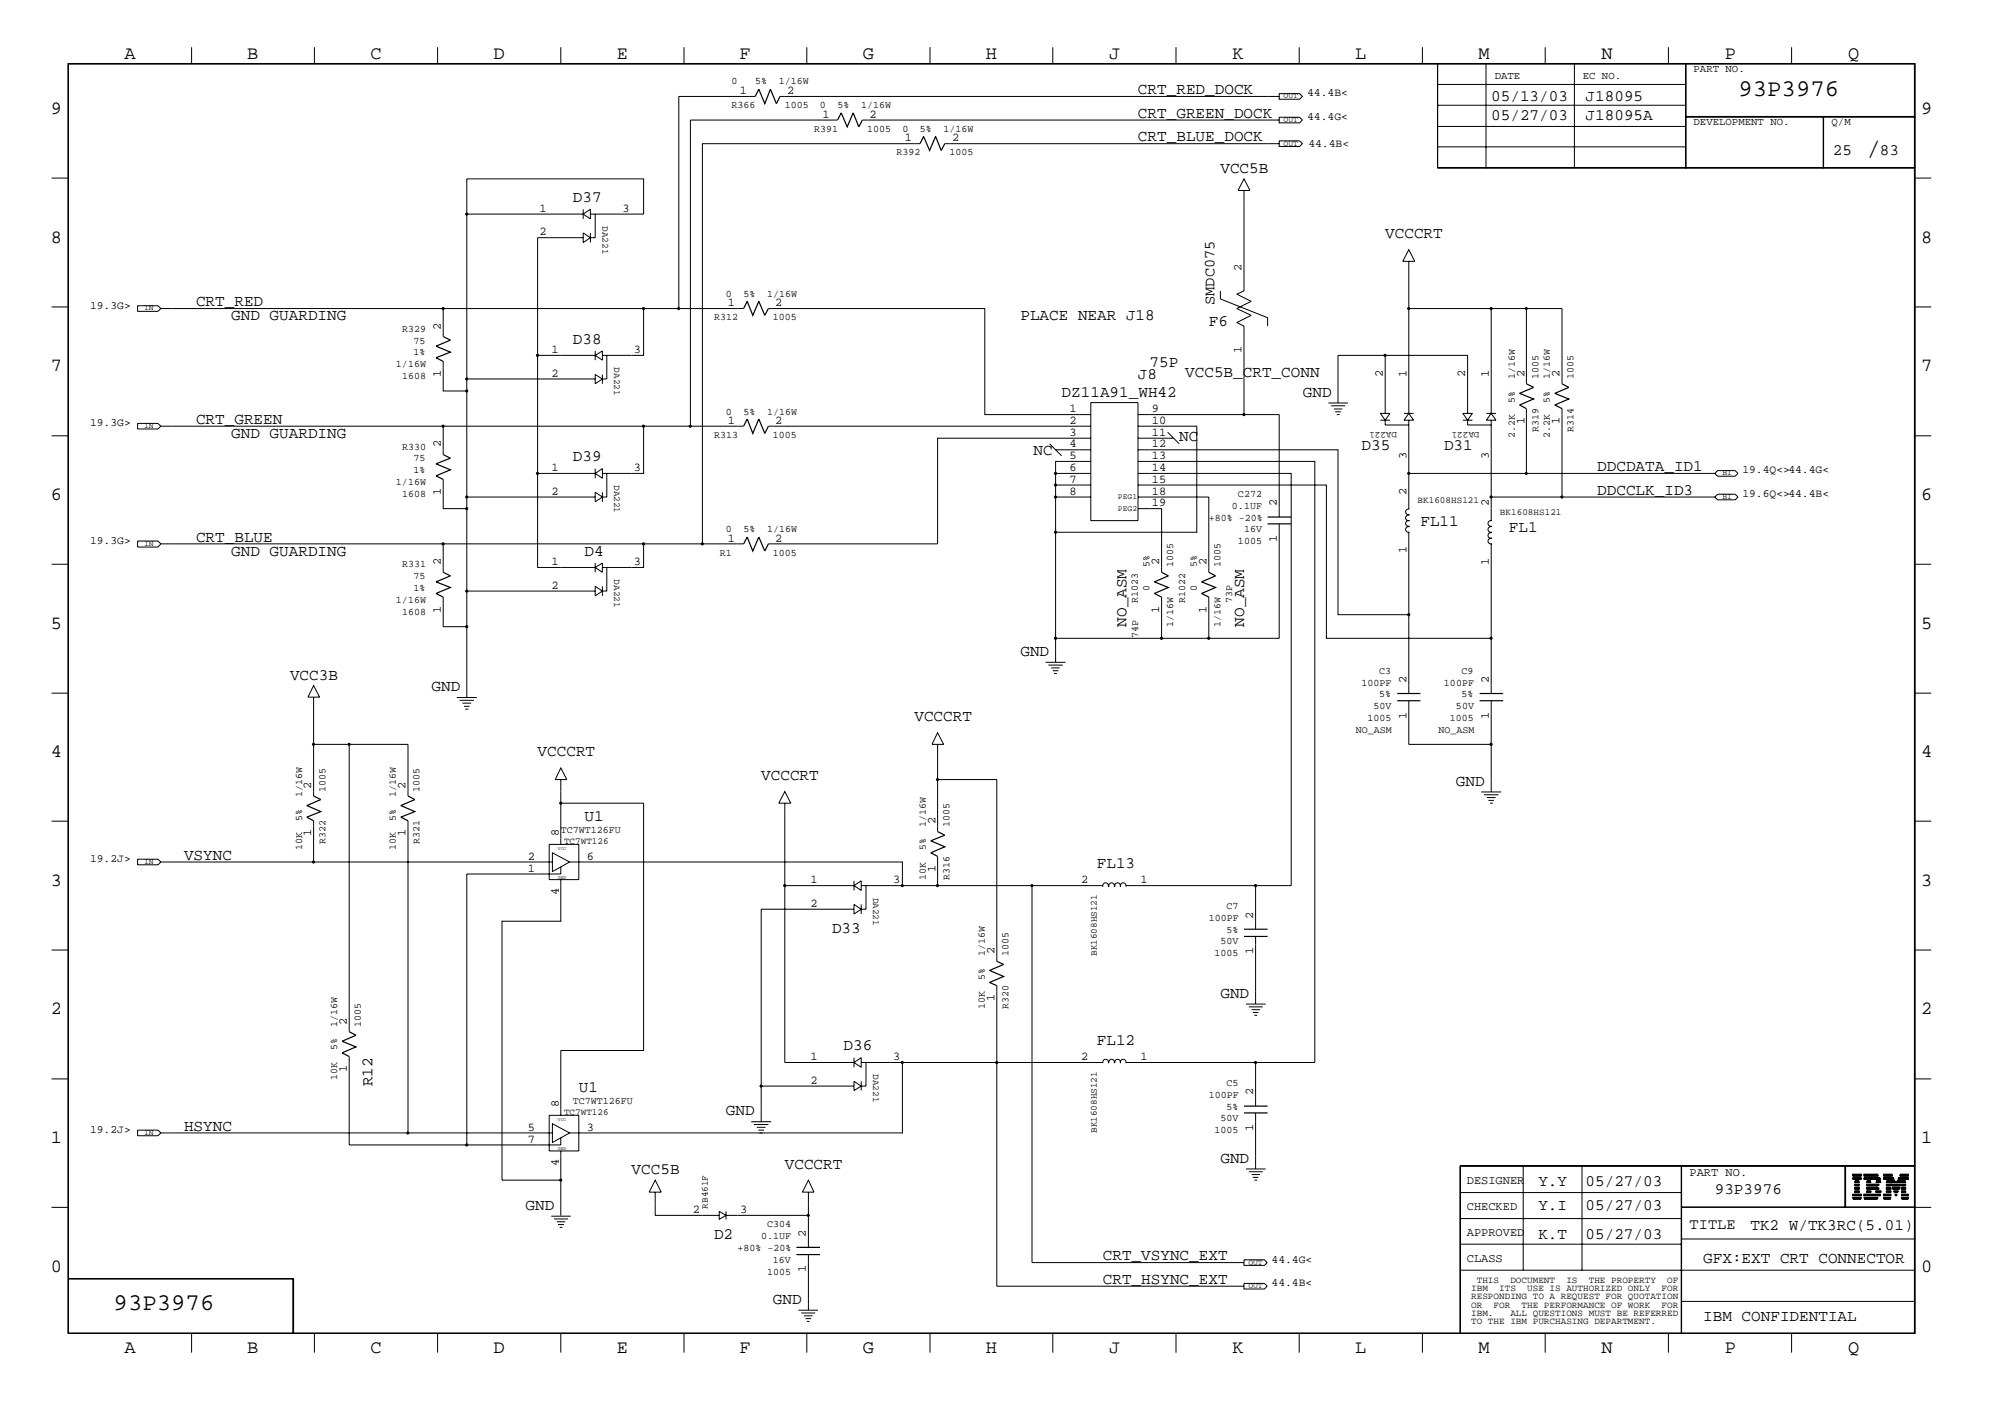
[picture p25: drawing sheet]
<svg xmlns="http://www.w3.org/2000/svg" width="423mm" height="299mm" viewBox="0 0 423 299" stroke-linecap="round" stroke-linejoin="round" font-family="sans-serif">
<defs><g id="words">
<text font-size="5.2" x="395.1" y="32.9">/</text>
<g font-size="5.1">
<text x="368" y="20.4">93P3976</text>
<text x="24" y="277.1">93P3976</text>
</g>
<g font-size="4">
<text x="26.3" y="12.4">A</text>
<text x="52.3" y="12.4">B</text>
<text x="78.4" y="12.4">C</text>
<text x="104.5" y="12.4">D</text>
<text x="130.6" y="12.4">E</text>
<text x="156.5" y="12.4">F</text>
<text x="182.6" y="12.4">G</text>
<text x="208.7" y="12.4">H</text>
<text x="234.8" y="12.4">J</text>
<text x="260.9" y="12.4">K</text>
<text x="286.9" y="12.4">L</text>
<text x="312.9" y="12.4">M</text>
<text x="339" y="12.4">N</text>
<text x="365.1" y="12.4">P</text>
<text x="391.2" y="12.4">Q</text>
<text x="10.8" y="24">9</text>
<text x="406.7" y="24">9</text>
<text x="10.8" y="51.3">8</text>
<text x="406.7" y="51.3">8</text>
<text x="10.8" y="78.5">7</text>
<text x="406.7" y="78.5">7</text>
<text x="10.8" y="105.7">6</text>
<text x="406.7" y="105.7">6</text>
<text x="10.8" y="133">5</text>
<text x="406.7" y="133">5</text>
<text x="10.8" y="160.2">4</text>
<text x="406.7" y="160.2">4</text>
<text x="10.8" y="187.4">3</text>
<text x="406.7" y="187.4">3</text>
<text x="10.8" y="214.6">2</text>
<text x="406.7" y="214.6">2</text>
<text x="10.8" y="241.9">1</text>
<text x="406.7" y="241.9">1</text>
<text x="10.8" y="269.1">0</text>
<text x="406.7" y="269.1">0</text>
<text x="26.3" y="286.2">A</text>
<text x="52.3" y="286.2">B</text>
<text x="78.4" y="286.2">C</text>
<text x="104.5" y="286.2">D</text>
<text x="130.6" y="286.2">E</text>
<text x="156.5" y="286.2">F</text>
<text x="182.6" y="286.2">G</text>
<text x="208.7" y="286.2">H</text>
<text x="234.8" y="286.2">J</text>
<text x="260.9" y="286.2">K</text>
<text x="286.9" y="286.2">L</text>
<text x="312.9" y="286.2">M</text>
<text x="339" y="286.2">N</text>
<text x="365.1" y="286.2">P</text>
<text x="391.2" y="286.2">Q</text>
</g>
<g font-size="3.4">
<text x="240.9" y="19.9">CRT_RED_DOCK</text>
<text x="315.6" y="21.4">05/13/03</text>
<text x="335.6" y="21.4">J18095</text>
<text x="240.9" y="29.9">CRT_BLUE_DOCK</text>
<text x="240.9" y="24.9">CRT_GREEN_DOCK</text>
<text x="315.6" y="25.4">05/27/03</text>
<text x="335.6" y="25.4">J18095A</text>
<text x="387.9" y="32.9">25</text>
<text x="397.9" y="32.9">83</text>
<text x="258.3" y="36.6">VCC5B</text>
<text x="121.2" y="42.8">D37</text>
<text x="293.2" y="50.3">VCCCRT</text>
<text x="41.5" y="64.8">CRT_RED</text>
<text x="48.9" y="67.7">GND GUARDING</text>
<text x="216" y="67.7">PLACE NEAR J18</text>
<text x="255.9" y="69">F6</text>
<text x="121.2" y="72.7">D38</text>
<text x="243.3" y="77.7">75P</text>
<text x="224.7" y="84">DZ11A91_WH42</text>
<text x="240.9" y="80.2">J8</text>
<text x="250.9" y="79.7">VCC5B_CRT_CONN</text>
<text x="275.8" y="84">GND</text>
<text x="41.5" y="89.7">CRT_GREEN</text>
<text x="48.9" y="92.7">GND GUARDING</text>
<text x="249.6" y="93.3">NC</text>
<text x="288.2" y="95.2">D35</text>
<text x="305.6" y="95.2">D31</text>
<text x="121.2" y="97.6">D39</text>
<text x="218.8" y="96.4">NC</text>
<text x="338.1" y="99.7">DDCDATA_ID1</text>
<text x="338.1" y="104.6">DDCCLK_ID3</text>
<text x="300.7" y="111.3">FL11</text>
<text x="319.4" y="112.6">FL1</text>
<text x="41.5" y="114.6">CRT_BLUE</text>
<text x="48.9" y="117.6">GND GUARDING</text>
<text x="123.7" y="117.6">D4</text>
<text x="238.4" y="132.6" transform="rotate(-90 238.4 132.6)">NO_ASM</text>
<text x="263.3" y="132.6" transform="rotate(-90 263.3 132.6)">NO_ASM</text>
<text x="61.4" y="143.8">VCC3B</text>
<text x="216" y="138.8">GND</text>
<text x="91.4" y="146.2">GND</text>
<text x="193.5" y="152.5">VCCCRT</text>
<text x="113.8" y="159.9">VCCCRT</text>
<text x="161.1" y="164.9">VCCCRT</text>
<text x="308.2" y="166.2">GND</text>
<text x="123.7" y="173.7">U1</text>
<text x="38.9" y="181.9">VSYNC</text>
<text x="232.2" y="183.6">FL13</text>
<text x="176.1" y="197.4">D33</text>
<text x="258.3" y="211.1">GND</text>
<text x="232.2" y="221.1">FL12</text>
<text x="178.6" y="222.2">D36</text>
<text x="78.8" y="229.8" transform="rotate(-90 78.8 229.8)">R12</text>
<text x="122.5" y="231">U1</text>
<text x="38.9" y="239.3">HSYNC</text>
<text x="153.7" y="236">GND</text>
<text x="258.3" y="246">GND</text>
<text x="133.7" y="248.4">VCC5B</text>
<text x="166.1" y="247.2">VCCCRT</text>
<text x="325.6" y="251">Y.Y</text>
<text x="335.6" y="251">05/27/03</text>
<text x="111.3" y="255.9">GND</text>
<text x="325.6" y="255.9">Y.I</text>
<text x="335.6" y="255.9">05/27/03</text>
<text x="363" y="252.6">93P3976</text>
<text x="151.1" y="262.1">D2</text>
<text x="325.6" y="262.1">K.T</text>
<text x="335.6" y="262.1">05/27/03</text>
<text x="370.5" y="260.2">TK2 W/TK3RC(5.01)</text>
<text x="233.4" y="266.6">CRT_VSYNC_EXT</text>
<text x="360.5" y="267.1">GFX:EXT CRT CONNECTOR</text>
<text x="163.6" y="275.8">GND</text>
<text x="233.4" y="271.6">CRT_HSYNC_EXT</text>
<text x="360.5" y="279.6">IBM CONFIDENTIAL</text>
</g>
<g font-size="3.2">
<text x="257" y="64.5" transform="rotate(-90 257 64.5)">SMDC075</text>
<text x="357.6" y="259.9">TITLE</text>
</g>
<g font-size="2.5">
<text x="156.6" y="19.9">1</text>
<text x="166.6" y="19.9">2</text>
<text x="174.1" y="24.9">1</text>
<text x="184.1" y="24.9">2</text>
<text x="191.5" y="29.9">1</text>
<text x="201.5" y="29.9">2</text>
<text x="114.2" y="44.8">1</text>
<text x="131.7" y="44.8">3</text>
<text x="114.2" y="49.8">2</text>
<text x="262.8" y="57.3" transform="rotate(-90 262.8 57.3)">2</text>
<text x="154.1" y="64.8">1</text>
<text x="164.1" y="64.8">2</text>
<text x="93.3" y="69.8" transform="rotate(-90 93.3 69.8)">2</text>
<text x="116.8" y="74.8">1</text>
<text x="134.2" y="74.8">3</text>
<text x="262.8" y="74.8" transform="rotate(-90 262.8 74.8)">1</text>
<text x="93.3" y="79.8" transform="rotate(-90 93.3 79.8)">1</text>
<text x="116.8" y="79.7">2</text>
<text x="292.7" y="79.7" transform="rotate(-90 292.7 79.7)">2</text>
<text x="297.7" y="79.7" transform="rotate(-90 297.7 79.7)">1</text>
<text x="310.1" y="79.7" transform="rotate(-90 310.1 79.7)">2</text>
<text x="315.1" y="79.7" transform="rotate(-90 315.1 79.7)">1</text>
<text x="322.7" y="79.7" transform="rotate(-90 322.7 79.7)">2</text>
<text x="330.1" y="79.7" transform="rotate(-90 330.1 79.7)">2</text>
<text x="154.1" y="89.7">1</text>
<text x="164.1" y="89.7">2</text>
<text x="226.4" y="87.2">1</text>
<text x="226.4" y="89.7">2</text>
<text x="243.8" y="87.2">9</text>
<text x="243.8" y="89.7">10</text>
<text x="322.7" y="89.7" transform="rotate(-90 322.7 89.7)">1</text>
<text x="330.1" y="89.7" transform="rotate(-90 330.1 89.7)">1</text>
<text x="93.3" y="94.7" transform="rotate(-90 93.3 94.7)">2</text>
<text x="226.4" y="92.2">3</text>
<text x="226.4" y="94.7">4</text>
<text x="243.8" y="92.2">11</text>
<text x="243.8" y="94.7">12</text>
<text x="116.8" y="99.7">1</text>
<text x="134.2" y="99.7">3</text>
<text x="226.4" y="97.2">5</text>
<text x="226.4" y="99.7">6</text>
<text x="243.8" y="97.2">13</text>
<text x="243.8" y="99.7">14</text>
<text x="297.7" y="97.2" transform="rotate(-90 297.7 97.2)">3</text>
<text x="315.1" y="97.2" transform="rotate(-90 315.1 97.2)">3</text>
<text x="93.3" y="104.6" transform="rotate(-90 93.3 104.6)">1</text>
<text x="116.8" y="104.6">2</text>
<text x="226.4" y="102.1">7</text>
<text x="226.4" y="104.6">8</text>
<text x="243.8" y="102.1">15</text>
<text x="243.8" y="104.6">18</text>
<text x="243.8" y="107.1">19</text>
<text x="270.3" y="107.1" transform="rotate(-90 270.3 107.1)">2</text>
<text x="297.7" y="104.6" transform="rotate(-90 297.7 104.6)">2</text>
<text x="315.1" y="107.1" transform="rotate(-90 315.1 107.1)">2</text>
<text x="93.3" y="119.5" transform="rotate(-90 93.3 119.5)">2</text>
<text x="116.8" y="119.5">1</text>
<text x="134.2" y="119.5">3</text>
<text x="154.1" y="114.6">1</text>
<text x="164.1" y="114.6">2</text>
<text x="245.4" y="119.5" transform="rotate(-90 245.4 119.5)">2</text>
<text x="255.4" y="119.5" transform="rotate(-90 255.4 119.5)">2</text>
<text x="270.3" y="114.6" transform="rotate(-90 270.3 114.6)">1</text>
<text x="297.7" y="117.1" transform="rotate(-90 297.7 117.1)">1</text>
<text x="315.1" y="119.6" transform="rotate(-90 315.1 119.6)">1</text>
<text x="116.8" y="124.5">2</text>
<text x="93.3" y="129.6" transform="rotate(-90 93.3 129.6)">1</text>
<text x="245.4" y="129.6" transform="rotate(-90 245.4 129.6)">1</text>
<text x="255.4" y="129.6" transform="rotate(-90 255.4 129.6)">1</text>
<text x="297.7" y="144.5" transform="rotate(-90 297.7 144.5)">2</text>
<text x="315.1" y="144.5" transform="rotate(-90 315.1 144.5)">2</text>
<text x="297.7" y="152.1" transform="rotate(-90 297.7 152.1)">1</text>
<text x="315.1" y="152.1" transform="rotate(-90 315.1 152.1)">1</text>
<text x="65.9" y="167" transform="rotate(-90 65.9 167)">2</text>
<text x="85.9" y="167" transform="rotate(-90 85.9 167)">2</text>
<text x="65.9" y="177" transform="rotate(-90 65.9 177)">1</text>
<text x="85.9" y="177" transform="rotate(-90 85.9 177)">1</text>
<text x="118.3" y="177" transform="rotate(-90 118.3 177)">8</text>
<text x="198" y="174.4" transform="rotate(-90 198 174.4)">2</text>
<text x="111.8" y="181.9">2</text>
<text x="111.8" y="184.4">1</text>
<text x="124.2" y="181.9">6</text>
<text x="198" y="184.4" transform="rotate(-90 198 184.4)">1</text>
<text x="118.3" y="189.4" transform="rotate(-90 118.3 189.4)">4</text>
<text x="171.5" y="186.9">1</text>
<text x="171.5" y="191.9">2</text>
<text x="189.1" y="186.9">3</text>
<text x="228.9" y="186.9">2</text>
<text x="241.4" y="186.9">1</text>
<text x="265.3" y="194.4" transform="rotate(-90 265.3 194.4)">2</text>
<text x="210.5" y="201.8" transform="rotate(-90 210.5 201.8)">2</text>
<text x="265.3" y="201.8" transform="rotate(-90 265.3 201.8)">1</text>
<text x="210.5" y="211.8" transform="rotate(-90 210.5 211.8)">1</text>
<text x="73.4" y="216.8" transform="rotate(-90 73.4 216.8)">2</text>
<text x="73.4" y="226.8" transform="rotate(-90 73.4 226.8)">1</text>
<text x="171.5" y="224.3">1</text>
<text x="189.1" y="224.3">3</text>
<text x="228.9" y="224.3">2</text>
<text x="241.4" y="224.3">1</text>
<text x="171.5" y="229.3">2</text>
<text x="265.3" y="231.7" transform="rotate(-90 265.3 231.7)">2</text>
<text x="111.8" y="239.3">5</text>
<text x="118.3" y="234.3" transform="rotate(-90 118.3 234.3)">8</text>
<text x="124.2" y="239.3">3</text>
<text x="265.3" y="239.3" transform="rotate(-90 265.3 239.3)">1</text>
<text x="111.8" y="241.7">7</text>
<text x="118.3" y="246.7" transform="rotate(-90 118.3 246.7)">4</text>
<text x="310.5" y="250.5">DESIGNER</text>
<text x="357.6" y="248.8">PART NO.</text>
<text x="146.6" y="256.7">2</text>
<text x="156.6" y="256.7">3</text>
<text x="310.5" y="256">CHECKED</text>
<text x="170.6" y="261.6" transform="rotate(-90 170.6 261.6)">2</text>
<text x="310.5" y="261.5">APPROVED</text>
<text x="170.6" y="269.2" transform="rotate(-90 170.6 269.2)">1</text>
<text x="310.5" y="267">CLASS</text>
</g>
<g font-size="2.4">
<text x="276.7" y="20.4">44.4B&lt;</text>
<text x="276.7" y="25.4">44.4G&lt;</text>
<text x="276.9" y="31.1">44.4B&lt;</text>
<text x="19" y="65.3">19.3G&gt;</text>
<text x="19" y="90.2">19.3G&gt;</text>
<text x="368.8" y="100.2">19.4Q&lt;&gt;44.4G&lt;</text>
<text x="368.8" y="105.2">19.6Q&lt;&gt;44.4B&lt;</text>
<text x="19" y="115.1">19.3G&gt;</text>
<text x="19" y="182.4">19.2J&gt;</text>
<text x="19" y="239.7">19.2J&gt;</text>
<text x="269.2" y="267.1">44.4G&lt;</text>
<text x="269.2" y="272.1">44.4B&lt;</text>
</g>
<g font-size="2.3">
<text x="316.4" y="16.7">DATE</text>
<text x="335" y="16.7">EC NO.</text>
<text x="358.5" y="15.2">PART NO.</text>
<text x="358.5" y="26.5">DEVELOPMENT NO.</text>
<text x="387.7" y="26.5">Q/M</text>
</g>
<g font-size="2.1">
<text x="154.9" y="17.9">0</text>
<text x="159.9" y="17.9">5%</text>
<text x="164.8" y="17.9">1/16W</text>
<text x="154.9" y="22.9">R366</text>
<text x="166.1" y="22.9">1005</text>
<text x="173.6" y="22.9">0</text>
<text x="177.3" y="22.9">5%</text>
<text x="182.3" y="22.9">1/16W</text>
<text x="172.3" y="27.9">R391</text>
<text x="183.6" y="27.9">1005</text>
<text x="191" y="27.9">0</text>
<text x="194.7" y="27.9">5%</text>
<text x="199.7" y="27.9">1/16W</text>
<text x="189.7" y="32.9">R392</text>
<text x="201" y="32.9">1005</text>
<text x="153.7" y="62.7">0</text>
<text x="157.4" y="62.7">5%</text>
<text x="162.4" y="62.7">1/16W</text>
<text x="85.1" y="70.3">R329</text>
<text x="151.1" y="67.7">R312</text>
<text x="163.6" y="67.7">1005</text>
<text x="83.8" y="77.7">1/16W</text>
<text x="87.5" y="75.2">1%</text>
<text x="87.5" y="72.7">75</text>
<text x="85.1" y="80.2">1608</text>
<text x="320.6" y="80.2" transform="rotate(-90 320.6 80.2)">1/16W</text>
<text x="325.6" y="80.2" transform="rotate(-90 325.6 80.2)">1005</text>
<text x="328.1" y="80.2" transform="rotate(-90 328.1 80.2)">1/16W</text>
<text x="333.1" y="80.2" transform="rotate(-90 333.1 80.2)">1005</text>
<text x="153.7" y="87.7">0</text>
<text x="157.4" y="87.7">5%</text>
<text x="162.4" y="87.7">1/16W</text>
<text x="320.6" y="85.2" transform="rotate(-90 320.6 85.2)">5%</text>
<text x="328.1" y="85.2" transform="rotate(-90 328.1 85.2)">5%</text>
<text x="85.1" y="95.2">R330</text>
<text x="151.1" y="92.7">R313</text>
<text x="163.6" y="92.7">1005</text>
<text x="320.6" y="92.7" transform="rotate(-90 320.6 92.7)">2.2K</text>
<text x="325.6" y="91.4" transform="rotate(-90 325.6 91.4)">R319</text>
<text x="328.1" y="92.7" transform="rotate(-90 328.1 92.7)">2.2K</text>
<text x="333.1" y="91.4" transform="rotate(-90 333.1 91.4)">R314</text>
<text x="87.5" y="100.2">1%</text>
<text x="87.5" y="97.6">75</text>
<text x="83.8" y="102.6">1/16W</text>
<text x="85.1" y="105.2">1608</text>
<text x="260.8" y="107.6">0.1UF</text>
<text x="262" y="105.2">C272</text>
<text x="153.7" y="112.6">0</text>
<text x="157.4" y="112.6">5%</text>
<text x="162.4" y="112.6">1/16W</text>
<text x="255.9" y="110.2">+80% -20%</text>
<text x="263.3" y="112.6">16V</text>
<text x="152.4" y="117.6">R1</text>
<text x="163.6" y="117.6">1005</text>
<text x="262" y="115.1">1005</text>
<text x="85.1" y="120.1">R331</text>
<text x="87.5" y="125.1">1%</text>
<text x="87.5" y="122.6">75</text>
<text x="243.3" y="125.1" transform="rotate(-90 243.3 125.1)">0</text>
<text x="243.3" y="120.1" transform="rotate(-90 243.3 120.1)">5%</text>
<text x="248.3" y="120.1" transform="rotate(-90 248.3 120.1)">1005</text>
<text x="253.3" y="125.1" transform="rotate(-90 253.3 125.1)">0</text>
<text x="253.3" y="120.1" transform="rotate(-90 253.3 120.1)">5%</text>
<text x="258.3" y="120.1" transform="rotate(-90 258.3 120.1)">1005</text>
<text x="83.8" y="127.6">1/16W</text>
<text x="85.1" y="130">1608</text>
<text x="240.9" y="127.6" transform="rotate(-90 240.9 127.6)">R1023</text>
<text x="250.9" y="127.6" transform="rotate(-90 250.9 127.6)">R1022</text>
<text x="260.8" y="127.6" transform="rotate(-90 260.8 127.6)">73P</text>
<text x="240.9" y="135" transform="rotate(-90 240.9 135)">74P</text>
<text x="248.3" y="132.6" transform="rotate(-90 248.3 132.6)">1/16W</text>
<text x="258.3" y="132.6" transform="rotate(-90 258.3 132.6)">1/16W</text>
<text x="291.9" y="142.5">C3</text>
<text x="309.4" y="142.5">C9</text>
<text x="288.2" y="145">100PF</text>
<text x="291.9" y="147.5">5%</text>
<text x="305.6" y="145">100PF</text>
<text x="309.4" y="147.5">5%</text>
<text x="287" y="155">NO_ASM</text>
<text x="289.5" y="152.5">1005</text>
<text x="290.7" y="150">50V</text>
<text x="304.5" y="155">NO_ASM</text>
<text x="306.9" y="152.5">1005</text>
<text x="308.2" y="150">50V</text>
<text x="68.9" y="167.5" transform="rotate(-90 68.9 167.5)">1005</text>
<text x="88.8" y="167.5" transform="rotate(-90 88.8 167.5)">1005</text>
<text x="63.9" y="173.7" transform="rotate(-90 63.9 173.7)">5%</text>
<text x="63.9" y="168.7" transform="rotate(-90 63.9 168.7)">1/16W</text>
<text x="83.8" y="173.7" transform="rotate(-90 83.8 173.7)">5%</text>
<text x="83.8" y="168.7" transform="rotate(-90 83.8 168.7)">1/16W</text>
<text x="63.9" y="179.9" transform="rotate(-90 63.9 179.9)">10K</text>
<text x="68.9" y="178.6" transform="rotate(-90 68.9 178.6)">R322</text>
<text x="83.8" y="179.9" transform="rotate(-90 83.8 179.9)">10K</text>
<text x="88.8" y="178.6" transform="rotate(-90 88.8 178.6)">R321</text>
<text x="118.7" y="176.2">TC7WT126FU</text>
<text x="196" y="179.9" transform="rotate(-90 196 179.9)">5%</text>
<text x="196" y="174.9" transform="rotate(-90 196 174.9)">1/16W</text>
<text x="201" y="174.9" transform="rotate(-90 201 174.9)">1005</text>
<text x="196" y="186.1" transform="rotate(-90 196 186.1)">10K</text>
<text x="201" y="186.1" transform="rotate(-90 201 186.1)">R316</text>
<text x="255.9" y="194.9">100PF</text>
<text x="259.6" y="197.4">5%</text>
<text x="259.6" y="192.4">C7</text>
<text x="208.4" y="202.4" transform="rotate(-90 208.4 202.4)">1/16W</text>
<text x="213.4" y="202.4" transform="rotate(-90 213.4 202.4)">1005</text>
<text x="257" y="202.4">1005</text>
<text x="258.3" y="199.8">50V</text>
<text x="208.4" y="207.3" transform="rotate(-90 208.4 207.3)">5%</text>
<text x="208.4" y="213.5" transform="rotate(-90 208.4 213.5)">10K</text>
<text x="213.4" y="213.5" transform="rotate(-90 213.4 213.5)">R320</text>
<text x="71.4" y="217.3" transform="rotate(-90 71.4 217.3)">1/16W</text>
<text x="76.4" y="217.3" transform="rotate(-90 76.4 217.3)">1005</text>
<text x="71.4" y="222.3" transform="rotate(-90 71.4 222.3)">5%</text>
<text x="71.4" y="228.5" transform="rotate(-90 71.4 228.5)">10K</text>
<text x="121.2" y="233.5">TC7WT126FU</text>
<text x="255.9" y="232.2">100PF</text>
<text x="259.6" y="229.8">C5</text>
<text x="257" y="239.7">1005</text>
<text x="258.3" y="237.2">50V</text>
<text x="259.6" y="234.8">5%</text>
<text x="161.1" y="262.1">0.1UF</text>
<text x="162.4" y="259.7">C304</text>
<text x="156.1" y="264.7">+80% -20%</text>
<text x="162.4" y="269.7">1005</text>
<text x="163.6" y="267.1">16V</text>
</g>
<g font-size="2">
<text x="127.5" y="47.8" transform="rotate(90 127.5 47.8)">DA221</text>
<text x="130" y="77.7" transform="rotate(90 130 77.7)">DA221</text>
<text x="295.7" y="91.4" transform="rotate(180 295.7 91.4)">DA221</text>
<text x="313.2" y="91.4" transform="rotate(180 313.2 91.4)">DA221</text>
<text x="130" y="102.6" transform="rotate(90 130 102.6)">DA221</text>
<text x="300.1" y="106.3">BK1608HS121</text>
<text x="317.5" y="108.9">BK1608HS121</text>
<text x="130" y="122.6" transform="rotate(90 130 122.6)">DA221</text>
<text x="119.4" y="178.6">TC7WT126</text>
<text x="184.8" y="189.9" transform="rotate(90 184.8 189.9)">DA221</text>
<text x="232.2" y="202.3" transform="rotate(-90 232.2 202.3)">BK1608HS121</text>
<text x="184.8" y="227.2" transform="rotate(90 184.8 227.2)">DA221</text>
<text x="119.4" y="235.9">TC7WT126</text>
<text x="232.2" y="239.7" transform="rotate(-90 232.2 239.7)">BK1608HS121</text>
<text x="149.9" y="255.7" transform="rotate(-90 149.9 255.7)">RB461F</text>
<text x="311.4" y="273.1">IBM</text>
<text x="311.4" y="274.9">RESPONDING TO A REQUEST FOR QUOTATION</text>
<text x="312.6" y="271.4">THIS</text>
<text x="317.3" y="273.1">ITS</text>
<text x="319.7" y="271.4">DOCUMENT</text>
<text x="323.3" y="273.1">USE IS AUTHORIZED ONLY</text>
<text x="331.6" y="271.4">IS</text>
<text x="336.3" y="271.4">THE PROPERTY</text>
<text x="351.7" y="273.1">FOR</text>
<text x="352.9" y="271.4">OF</text>
<text x="311.4" y="276.7">OR</text>
<text x="311.4" y="278.5">IBM.</text>
<text x="311.4" y="280.2">TO THE IBM PURCHASING DEPARTMENT.</text>
<text x="316.1" y="276.7">FOR</text>
<text x="319.7" y="278.5">ALL QUESTIONS MUST BE REFERRED</text>
<text x="322.1" y="276.7">THE PERFORMANCE OF WORK</text>
<text x="351.7" y="276.7">FOR</text>
</g>
<g font-size="1.7">
<text x="271.7" y="20.8">OUT</text>
<text x="271.7" y="25.8">OUT</text>
<text x="271.7" y="30.8">OUT</text>
<text x="30.5" y="65.6">IN</text>
<text x="30.5" y="90.6">IN</text>
<text x="364.6" y="100.6">BI</text>
<text x="236.6" y="105.7">PEG1</text>
<text x="364.6" y="105.6">BI</text>
<text x="236.6" y="108.1">PEG2</text>
<text x="30.5" y="115.5">IN</text>
<text x="30.5" y="182.8">IN</text>
<text x="30.5" y="240.1">IN</text>
<text x="264.2" y="267.6">OUT</text>
<text x="264.2" y="272.5">OUT</text>
</g>
<g font-size="1">
<text x="118.1" y="179.8">VCC</text>
<text x="118.1" y="186">GND</text>
<text x="118.1" y="237.2">VCC</text>
<text x="118.1" y="243.3">GND</text>
</g>
</g></defs>
<g fill="none" stroke="#000" stroke-width=".21">
<path d="M14.4 13.5h391v268.6h-391zM14.5 13.5h390.7v268.5h-390.7zM40.6 10v3.5M66.5 10v3.5M92.6 10v3.5M118.7 10v3.5M144.8 10v3.5M170.8 10v3.5M196.8 10v3.5M222.8 10v3.5M248.9 10v3.5M270.8 19.8h4.3l.6 .6-.6 .6h-4.3z"/>
<path d="M275 10v3.5M301.1 10v3.5M304.3 13.5v22.1h101.1M304.3 17.9h52.5M314.5 13.5v22.1M327.1 10v3.5M333.2 13.5v22.1M353.1 10v3.5M356.8 13.5v22.1M356.9 13.5v22.1M379.2 10v3.5M10.9 37.7h3.5"/>
<path d="M159.9 20.4h-16.2v44.9h13.7M165.1 20.4h105.7M177.3 25.4h-31.2v64.8h11.3M182.5 25.4h88.3M194.7 30.4h-46v84.7h8.7M200 30.4h70.8M263.3 37.8l1.3 2.5h-2.6zM270.8 24.8h4.3l.6 .6-.6 .6h-4.3zM270.8 29.8h4.3l.6 .6-.6 .6h-4.3zM304.3 35.5h101.1M304.3 31.1h52.5M304.3 26.8h52.5"/>
<path d="M304.3 22.3h52.5M356.8 24.8h48.6M356.8 24.6h48.6M385.9 24.8v10.8M386 24.8v10.8M405.4 37.7h3.4M98.8 45.3h24.6M123.4 50.3h-9.6v24.9M123.4 45.3l1.6-1v2zM123.4 49.3l1.6 1-1.6 1zM123.4 44.3v2M125 45.3h11.2v-7.5h-37.4v109.7"/>
<path d="M125 49.3v2M126 45.3v5h-1M263.3 40.3v21.3l-1.5 .6 3 1.6-3 1.5 3 1.4-3 1.5 1.5 .8v18.7M298.2 52.8l1.3 2.5h-2.6zM298.2 55.3v32.2M10.9 64.9h3.5M29.1 64.7h4.3l.6 .6-.6 .6h-4.3zM34 65.3h59.8M93.8 76.5v6.2h5M113.8 75.2v25h12.2M113.8 75.2h12.2M126 75.2l1.5-.9v1.9z"/>
<path d="M126 74.3v1.9M126 79.2l1.5 1-1.5 1zM127.5 79.2v2M128.4 75.2v5h-.9M136.2 65.3v9.9h-8.7M136.2 65.3h-42.4v5.9M136.2 65.3h7.5M162.6 65.3h45.8v22.4h22.5M258.3 61.6v1.6l10 4v1.8M293.2 75.2v12.3M298.2 65.3h32.4v15.9M315.6 65.3v22.2"/>
<path d="M323.1 65.3v15.9M405.4 64.9h3.4M10.9 92.2h3.5M29.1 89.6h4.3l.6 .6-.6 .6h-4.3zM34 90.2h59.8M98.8 80.2h27.2M126 99.1v2.1M136.2 90.2v10h-8.7M136.2 90.2h-42.4v6M136.2 90.2h9.9M162.6 90.2h68.3M222.2 93.9l2.5 2.5"/>
<path d="M223.4 95.2h7.5M230.9 92.7h-32.4v22.4h-35.9M230.9 97.6h-7.5v2.6h7.5M230.9 85.2h10v25h-10zM240.9 95.2h42.3v34.8h15v-17.4M240.9 97.6h37.4v127.2h-39.9M240.9 90.2h12.4v22.4h-29.9M240.9 87.7h29.9v21.7M240.9 92.7h7.4M247.1 91.4l2.5 2.5M281.2 85.3h4.1M281.8 85.9h2.9"/>
<path d="M282.4 86.5h1.7M282.6 87.1h1.2M283 87.7h.5M283.2 85.2v-10h27.4v12.3M292.2 88.9h2M292.2 87.5h2l-1 1.4zM293.2 88.9v1h5M297.2 87.5h2M298.2 88.9v11.3h24.9M298.2 87.5l1 1.4h-2zM309.6 88.9h2.1M309.6 87.5h2.1l-1.1 1.4z"/>
<path d="M310.6 88.9v1h5M314.6 87.5h2.1M315.6 87.5l1.1 1.4h-2.1zM315.6 88.9v21.3M323.1 86.4v13.8M330.6 86.4v18.8M405.4 92.2h3.4M10.9 119.4h3.5M29.1 114.5h4.3l.6 .6-.6 .6h-4.3zM34 115.1h59.8M93.8 101.4v6.2h5M98.8 105.2h27.2"/>
<path d="M113.8 100.2v19.9h12.2M126 100.2l1.5-1.1v2.1zM126 104.1l1.5 1.1-1.5 1zM126 119.1v2M127.5 104.1v2.1M128.4 100.2v5h-.9M136.2 115.1v5h-8.7M136.2 115.1h-42.4v6M136.2 115.1h12.5M223.4 100.2v2.4h7.5M223.4 102.6v2.6h7.5M223.4 105.2v34.8"/>
<path d="M240.9 102.6h39.9v32.4h34.8v-19.9M240.9 100.2h32.4v87.2h-34.9M240.9 105.2h15v15.9M240.9 107.6h5v13.5M270.8 110.8v24.2h-14.9M298.2 100.2v7.4M298.3 111.5a.59 .59 0 0 0-.8 .5 .59 .59 0 0 0 .8 .6M298.3 110.2a.59 .59 0 0 0-.8 .5 .59 .59 0 0 0 .8 .6M298.3 109a.59 .59 0 0 0-.8 .6 .59 .59 0 0 0 .8 .5M298.3 107.7a.59 .59 0 0 0-.8 .6 .59 .59 0 0 0 .8 .5M315.6 105.2h47.4M315.8 113.9a.59 .59 0 0 0-.8 .6 .59 .59 0 0 0 .8 .5"/>
<path d="M315.8 112.7a.59 .59 0 0 0-.8 .6 .59 .59 0 0 0 .8 .5M315.8 111.5a.59 .59 0 0 0-.8 .5 .59 .59 0 0 0 .8 .6M315.8 110.2a.59 .59 0 0 0-.8 .5 .59 .59 0 0 0 .8 .6M323.1 100.2h39.9M363 100.2l.6-.6h3.7l.6 .6-.6 .6h-3.7zM363 105.2l.6-.6h3.7l.6 .6-.6 .5h-3.7zM405.4 119.4h3.4M93.8 126.3v6.3h5M98.8 125.1h27.2M126 120.1l1.5-1v2zM126 124l1.5 1.1-1.5 1zM127.5 124v2.1"/>
<path d="M128.4 120.1v5h-.9M245.9 126.3v8.7h-22.5M255.9 126.3v8.7h-10M298.2 130v16.7M315.6 135v11.7M10.9 146.6h3.5M66.4 145l1.2 2.5h-2.4zM66.4 147.5v20.9M66.4 157.5h20v10.9M73.9 157.5v60.8M96.7 147.6h4.2M97.3 148.2h3"/>
<path d="M97.9 148.8h1.8M98.2 149.4h1.2M98.5 150h.6M198.5 155l1.2 2.5h-2.4zM198.5 157.5v18.4M221.3 140.1h4.3M221.9 140.7h3.1M222.5 141.3h1.8M222.8 141.9h1.2M223.1 142.5h.6M298.2 148.3v9.2h17.4M315.6 148.3v19.2"/>
<path d="M405.4 146.6h3.4M10.9 173.7h3.5M66.4 173.7v8.7h-32.4M86.4 173.7v66h-52.4M116.2 178.6h6.3v7.5h-6.3zM118.7 162.5l1.3 2.4h-2.5zM118.7 164.9v13.7M118.7 169.9h17.5v52.3h-17.5v13.8M166.1 167.5l1.3 2.4h-2.6zM166.1 169.9v54.9h14.7M198.5 164.9h12.5v38.5M313.5 167.6h4.3"/>
<path d="M314.1 168.1h3.1M314.7 168.7h1.9M315 169.3h1.2M315.4 169.9h.6M405.4 173.7h3.4M29.1 181.8h4.3l.6 .6-.6 .6h-4.3zM66.4 182.4h50.5M116.9 180.4l3.7 2-3.7 2zM118.7 186.1v8.8h-12.4v54.8h12.4M118.7 183.4v1.5h-19.9v57.3h-24.9v-18.7M120.6 182.4h70.4v5h7.5M166.1 187.4h14.7"/>
<path d="M180.8 192.4h-19.7v44.8M180.8 187.4l1.5-1v2zM180.8 186.4v2M180.8 191.3l1.5 1.1-1.5 1zM182.3 191.3v2.1M182.3 187.4h8.7M183.3 187.4v5h-1M198.5 181.2v6.2h19.9M218.4 187.4h15M218.4 187.4v79.7h44.9M233.5 187.6a.59 .59 0 0 1 .5-.8 .59 .59 0 0 1 .6 .8M234.7 187.6a.59 .59 0 0 1 .6-.8 .59 .59 0 0 1 .5 .8"/>
<path d="M236 187.6a.59 .59 0 0 1 .6-.8 .59 .59 0 0 1 .5 .8M237.2 187.6a.59 .59 0 0 1 .5-.8 .59 .59 0 0 1 .6 .8M265.8 187.4v9.2M265.8 198.1v14.2M10.9 201h3.5M211 208.5v63.6h52.3M263.7 212.4h4.2M264.3 213h3M264.9 213.6h1.8M265.2 214.2h1.2M265.5 214.8h.6M405.4 201h3.4"/>
<path d="M10.9 228.3h3.5M29.1 239.1h4.3l.6 .6-.6 .6h-4.3zM86.4 239.7h30.5M116.2 236h6.3v7.5h-6.3zM116.9 237.7l3.7 2-3.7 2zM159 237.3h4.2M159.6 237.9h3M160.2 238.5h1.9M160.5 239.1h1.2M160.8 239.7h.6M161.1 229.8h19.7M180.8 224.8l1.5-1v2z"/>
<path d="M180.8 228.8l1.5 1-1.5 .9zM180.8 223.8v2M182.3 224.8h51.1M182.3 228.8v1.9M183.3 224.8v5h-1M191 224.8v14.9h-70.4M233.5 224.9a.59 .59 0 0 1 .5-.8 .59 .59 0 0 1 .6 .8M234.7 224.9a.59 .59 0 0 1 .6-.8 .59 .59 0 0 1 .5 .8M236 224.9a.59 .59 0 0 1 .6-.8 .59 .59 0 0 1 .5 .8M237.2 224.9a.59 .59 0 0 1 .5-.8 .59 .59 0 0 1 .6 .8M265.8 224.8v9.2M265.8 235.5v11.7"/>
<path d="M405.4 228.3h3.4M10.9 255.4h3.5M116.7 257.3h4.1M117.3 257.9h2.9M117.9 258.5h1.7M118.1 259.1h1.3M118.4 259.7h.6M118.7 240.7v1.5h-19.9M118.7 243.5v13.6M138.7 249.7l1.3 2.5h-2.6zM138.7 252.2v4.9h13.5M153.7 257.1l-1.5 .9v-1.7l1.5 .8h17.4"/>
<path d="M153.7 256.3v1.7M171.1 249.7l1.2 2.5h-2.5zM171.1 252.2v11.7M263.7 247.3h4.2M264.3 247.9h3M264.9 248.5h1.8M265.2 249.1h1.2M265.5 249.7h.6M309 246.7h96.4M309 257.8h46.9M309 252.3h46.9M309.1 246.6v35.4"/>
<path d="M322.4 246.6v22.1M334.9 246.6v22.1M355.9 246.6v35.4M355.9 255.4h49.5M355.9 255.4h52.9M390.5 246.6v8.8M390.7 246.6v8.8M392.2 253.3l1.8 .1zM392.2 252.9l1.8 .1zM392.2 252.8l1.8 .1zM392.2 252.6l1.8 .1zM392.2 249.4l1.8 .1z"/>
<path d="M392.2 249.3h1.8zM392.2 248.8h1.8zM392.2 248.6l1.8 .1zM392.2 248.4l1.8 .1zM392.2 253.7h1.8h-1.8M392.2 253.5h1.8h-1.8M392.2 249.2h1.8h-1.8M392.6 252.2l.9 .1zM392.6 252.1h.9zM392.6 252l.9 .1zM392.6 251.5l.9 .1zM392.6 251.4l.9 .1z"/>
<path d="M392.6 251.2h.9v.2h-.9zM392.6 250.7l.9 .1zM392.6 250.5l.9 .1zM392.6 250.1l.9 .1zM392.6 250.9h.9h-.9M392.6 250h.9h-.9M392.6 249.9h.9h-.9M394.5 253.3l3 .1zM394.5 248.8h3zM394.5 248.6l3 .1zM394.5 248.4l2.9 .1zM394.5 252.9l3.4 .1z"/>
<path d="M394.5 252.8l3.4 .1zM394.5 252.6l3.5 .1zM394.5 249.4l3.5 .1zM394.5 249.3h3.4zM394.5 253.7h2.9h-2.9M394.5 253.5h3h-3M394.5 249.2h3.4h-3.4M395.1 251.5l2.6 .1zM395.1 251.4l2.6 .1zM395.1 251.2h2.4v.2h-2.4zM395.1 250.7l2.6 .1zM395.1 250.5l2.6 .1z"/>
<path d="M395.1 252.2l.9 .1zM395.1 252.1h.9zM395.1 252l.9 .1zM395.1 250.1l.9 .1zM395.1 250.9h2.4h-2.4M395.1 250h.9h-.9M395.1 249.9h.9h-.9M397.1 252.2l1 .1zM397.1 252.1h1zM397.1 252l1 .1zM397.1 250.1l1 .1zM397.1 250h1h-1"/>
<path d="M397.1 249.9h1h-1M398.7 253.3l1.5 .1zM398.7 252.9l1.5 .1zM398.7 252.8l1.5 .1zM398.7 252.6l1.5 .1zM398.7 249.4l2.2 .1zM398.7 249.3h2.1zM398.7 248.8h1.9zM398.7 248.6l1.8 .1zM398.7 248.4l1.8 .1zM398.7 253.7h1.5h-1.5M398.7 253.5h1.5h-1.5"/>
<path d="M398.7 249.2h2.1h-2.1M399.3 252.2l.9 .1zM399.3 252.1h.9zM399.3 252l.9 .1zM399.3 251.5l.9 .1zM399.3 251.4l.9 .1zM399.3 251.2h.9v.2h-.9zM399.3 250.7l.9 .1zM399.3 250.5l.9 .1zM399.3 250.1l1.9 .1zM399.3 250.9h.9h-.9M399.3 250h1.9h-1.9"/>
<path d="M399.3 249.9h1.9h-1.9M400.3 250.5l2 .1zM400.4 250.7l1.9 .1zM400.5 250.9h1.8h-1.8M400.6 251.4l1.5 .1zM400.6 251.2h1.6v.2h-1.6zM400.6 251.5l1.4 .1zM400.9 252.1h.8zM400.9 252l.8 .1zM401 252.2l.7 .1zM401.2 252.8l.3 .1zM401.2 252.6l.3 .1z"/>
<path d="M401.2 252.9l.2 .1zM401.4 250.1l2 .1zM401.5 250h1.9h-1.9M401.5 249.9h1.9h-1.9M401.7 249.4l2.2 .1zM401.8 249.3h2.1zM401.8 249.2h2.1h-2.1M402.2 248.8h1.7zM402.2 248.6l1.7 .1zM402.3 248.4l1.6 .1zM402.5 253.3l1.4 .1zM402.5 252.9l1.4 .1z"/>
<path d="M402.5 252.8l1.4 .1zM402.5 252.6l1.4 .1zM402.5 252.2l.9 .1zM402.5 252.1h.9zM402.5 252l.9 .1zM402.5 251.5l.9 .1zM402.5 251.4l.9 .1zM402.5 251.2h.9v.2h-.9zM402.5 250.7l.9 .1zM402.5 250.5l.9 .1zM402.5 253.7h1.4h-1.4M402.5 253.5h1.4h-1.4"/>
<path d="M402.5 250.9h.9h-.9M405.4 246.6h-96.4v35.4M14.4 270.5h47.7v11.5M14.4 270.6h47.7M62 270.5v11.5M169 277.2h4.1M169.6 277.8h3M170.2 278.4h1.8M170.5 279h1.2M170.8 279.6h.6M171.1 265.4v11.7M263.3 266.5h4.3l.6 .6-.6 .6h-4.3z"/>
<path d="M263.3 271.5h4.3l.6 .6-.6 .6h-4.3zM309 268.7h96.4M309 263.2h46.9M355.9 275.3h49.5M355.9 262.1h49.5M40.6 282v4.2M66.5 282v4.2M92.6 282v4.2M118.7 282v4.2M144.8 282v4.2M170.8 282v4.2M196.8 282v4.2"/>
<path d="M222.8 282v4.2M248.9 282v4.2M275 282v4.2M301.1 282v4.2M327.1 282v4.2M353.1 282v4.2M379.2 282v4.2"/>
</g>
<g fill="none" stroke="#000" stroke-width=".25">
<path d="M159.9 20.4l.7-1.5 1.3 3 1.2-3 1.2 3 .8-1.5M177.3 25.4l.8-1.5 1.2 2.9 1.3-2.9 1.2 2.9 .7-1.4M194.7 30.4l.8-1.5 1.3 2.9 1.2-2.9 1.2 2.9 .8-1.4M93.8 71.2l1.5 .8-3 1.2 3 1.3-3 1.2 1.5 .8M157.4 65.3l.8-1.5 1.1 2.9 1.3-2.9 1.3 2.9 .7-1.4M93.8 96.2l1.5 .7-3 1.2 3 1.3-3 1.3 1.5 .7M157.4 90.2l.8-1.6 1.1 3.1 1.3-3.1 1.3 3.1 .7-1.5M323.1 81.2l1.5 .8-3 1.2 3 1.2-3 1.3 1.5 .7M330.6 81.2l1.5 .8-3 1.2 3 1.2-3 1.3 1.5 .7M157.4 115.1l.8-1.5 1.1 3 1.3-3 1.3 3 .7-1.5M268.3 110.8h5M268.3 109.4h5"/>
<path d="M93.8 121.1l1.5 .7-3 1.3 3 1.2-3 1.3 1.5 .7M245.9 121.1l1.4 .7-3 1.3 3 1.2-3 1.3 1.6 .7M255.9 121.1l1.4 .7-3 1.3 3 1.2-3 1.3 1.6 .7M295.7 148.3h5M295.7 146.7h5M313.2 148.3h5M313.2 146.7h5M66.4 168.4l1.5 .8-3 1.2 3 1.3-3 1.2 1.5 .8M86.4 168.4l1.4 .8-3 1.2 3 1.3-3 1.2 1.6 .8M198.5 175.9l1.5 .8-3 1.2 3 1.3-3 1.2 1.5 .8M263.3 198.1h5M263.3 196.6h5"/>
<path d="M73.9 218.3l1.5 .7-3 1.3 3 1.2-3 1.3 1.5 .7M211 203.4l1.4 .6-2.9 1.3 2.9 1.3-2.9 1.3 1.5 .6M263.3 235.5h5M263.3 234h5M168.6 265.4h5M168.6 263.9h5"/>
</g>
<g fill="#000">
<circle cx="98.8" cy="45.3" r=".34"/>
<circle cx="93.8" cy="65.3" r=".34"/>
<circle cx="113.8" cy="75.2" r=".34"/>
<circle cx="136.2" cy="65.3" r=".34"/>
<circle cx="143.7" cy="65.3" r=".34"/>
<circle cx="293.2" cy="75.2" r=".34"/>
<circle cx="298.2" cy="65.3" r=".34"/>
<circle cx="315.6" cy="65.3" r=".34"/>
<circle cx="323.1" cy="65.3" r=".34"/>
<circle cx="93.8" cy="90.2" r=".34"/>
<circle cx="98.8" cy="80.2" r=".34"/>
<circle cx="98.8" cy="82.7" r=".34"/>
<circle cx="136.2" cy="90.2" r=".34"/>
<circle cx="146.1" cy="90.2" r=".34"/>
<circle cx="263.3" cy="87.7" r=".34"/>
<circle cx="93.8" cy="115.1" r=".34"/>
<circle cx="98.8" cy="105.2" r=".34"/>
<circle cx="98.8" cy="107.6" r=".34"/>
<circle cx="113.8" cy="100.2" r=".34"/>
<circle cx="136.2" cy="115.1" r=".34"/>
<circle cx="148.7" cy="115.1" r=".34"/>
<circle cx="223.4" cy="105.2" r=".34"/>
<circle cx="223.4" cy="112.6" r=".34"/>
<circle cx="223.4" cy="100.2" r=".34"/>
<circle cx="223.4" cy="102.6" r=".34"/>
<circle cx="298.2" cy="100.2" r=".34"/>
<circle cx="315.6" cy="105.2" r=".34"/>
<circle cx="323.1" cy="100.2" r=".34"/>
<circle cx="330.6" cy="105.2" r=".34"/>
<circle cx="98.8" cy="125.1" r=".34"/>
<circle cx="98.8" cy="132.6" r=".34"/>
<circle cx="223.4" cy="135" r=".34"/>
<circle cx="245.9" cy="135" r=".34"/>
<circle cx="255.8" cy="135" r=".34"/>
<circle cx="298.2" cy="130" r=".34"/>
<circle cx="315.6" cy="135" r=".34"/>
<circle cx="66.4" cy="157.5" r=".34"/>
<circle cx="73.9" cy="157.5" r=".34"/>
<circle cx="315.6" cy="157.5" r=".34"/>
<circle cx="118.7" cy="169.9" r=".34"/>
<circle cx="198.4" cy="164.9" r=".34"/>
<circle cx="66.4" cy="182.4" r=".34"/>
<circle cx="166.1" cy="187.4" r=".34"/>
<circle cx="191" cy="187.4" r=".34"/>
<circle cx="198.4" cy="187.4" r=".34"/>
<circle cx="218.4" cy="187.4" r=".34"/>
<circle cx="265.7" cy="187.4" r=".34"/>
<circle cx="86.3" cy="239.7" r=".34"/>
<circle cx="161.1" cy="229.8" r=".34"/>
<circle cx="191" cy="224.8" r=".34"/>
<circle cx="211" cy="224.8" r=".34"/>
<circle cx="265.7" cy="224.8" r=".34"/>
<circle cx="98.8" cy="242.2" r=".34"/>
<circle cx="118.7" cy="249.7" r=".34"/>
<circle cx="171.1" cy="257.1" r=".34"/>
</g>
<use href="#words"/>
</svg>
